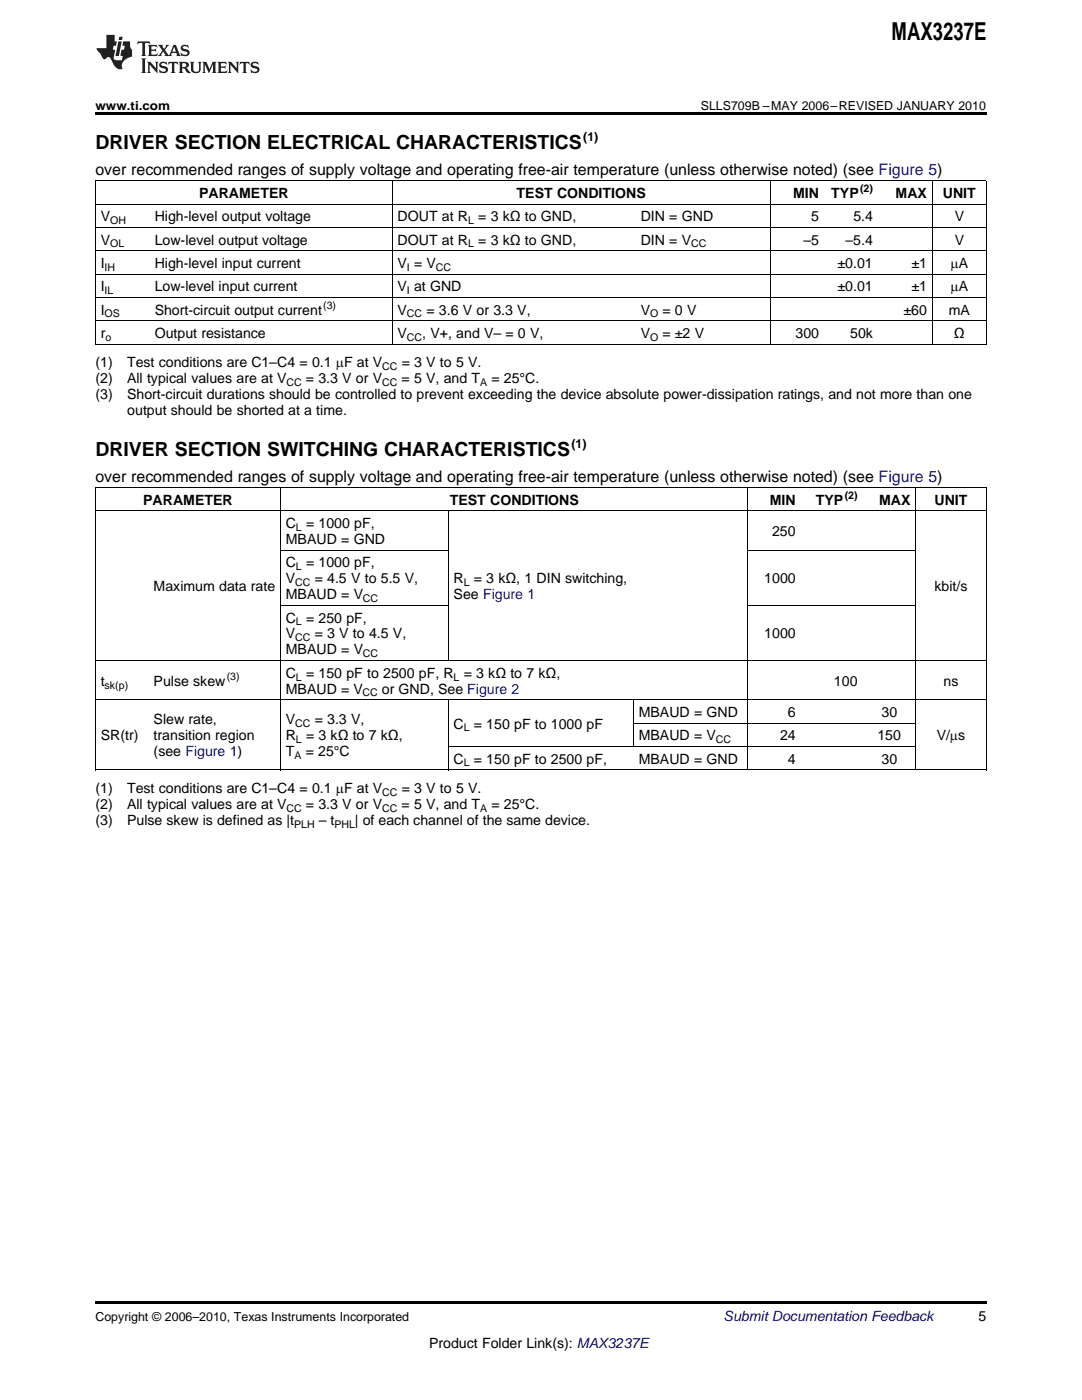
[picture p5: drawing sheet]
<svg xmlns="http://www.w3.org/2000/svg" width="216mm" height="279mm" viewBox="0 0 216 279" stroke-linecap="round" stroke-linejoin="round" font-family="sans-serif">
<defs><g id="words">
<text font-size="4.9" x="177.9" y="7.9">MAX3237E</text>
<g font-size="3.9">
<text x="19" y="29.7">DRIVER SECTION ELECTRICAL CHARACTERISTICS</text>
<text x="19" y="90.9">DRIVER SECTION SWITCHING CHARACTERISTICS</text>
</g>
<g font-size="3.2">
<text x="19" y="34.9">over recommended ranges of supply voltage and operating free-air temperature (unless otherwise noted) (see Figure 5)</text>
<text x="19" y="96.1">over recommended ranges of supply voltage and operating free-air temperature (unless otherwise noted) (see Figure 5)</text>
</g>
<g font-size="2.8">
<text x="39.7" y="39.5">PARAMETER</text>
<text x="103.1" y="39.5">TEST CONDITIONS</text>
<text x="158.3" y="39.5">MIN</text>
<text x="165.9" y="39.5">TYP</text>
<text x="178.7" y="39.5">MAX</text>
<text x="188.1" y="39.5">UNIT</text>
<text x="20.1" y="44.2">V</text>
<text x="30.9" y="44.2">High-level output voltage</text>
<text x="79.3" y="44.2">DOUT at R</text>
<text x="95.4" y="44.2">= 3 kΩ to GND,</text>
<text x="127.8" y="44.2">DIN = GND</text>
<text x="161.9" y="44.2">5</text>
<text x="170.3" y="44.2">5.4</text>
<text x="190.5" y="44.2">V</text>
<text x="20.1" y="48.8">V</text>
<text x="20.1" y="53.5">I</text>
<text x="30.9" y="48.8">Low-level output voltage</text>
<text x="30.9" y="53.5">High-level input current</text>
<text x="79.3" y="48.8">DOUT at R</text>
<text x="79.3" y="53.5">V = V</text>
<text x="95.4" y="48.8">= 3 kΩ to GND,</text>
<text x="127.8" y="48.8">DIN = V</text>
<text x="160.3" y="48.8">–5</text>
<text x="167.1" y="53.5">±0.01</text>
<text x="168.7" y="48.8">–5.4</text>
<text x="181.9" y="53.5">±1</text>
<text x="189.7" y="53.5">mA</text>
<text x="190.5" y="48.8">V</text>
<text x="20.1" y="58.1">I</text>
<text x="30.9" y="58.1">Low-level input current</text>
<text x="79.3" y="58.1">V at GND</text>
<text x="167.1" y="58.1">±0.01</text>
<text x="181.9" y="58.1">±1</text>
<text x="189.7" y="58.1">mA</text>
<text x="20.1" y="62.8">I</text>
<text x="30.9" y="62.8">Short-circuit output current</text>
<text x="79.3" y="62.8">V</text>
<text x="85.1" y="62.8">= 3.6 V or 3.3 V,</text>
<text x="127.8" y="62.8">V</text>
<text x="132.2" y="62.8">= 0 V</text>
<text x="180.3" y="62.8">±60</text>
<text x="189.3" y="62.8">mA</text>
<text x="20.1" y="67.5">r</text>
<text x="30.9" y="67.5">Output resistance</text>
<text x="79.3" y="67.5">V</text>
<text x="84.3" y="67.5">, V+, and V– = 0 V,</text>
<text x="127.8" y="67.5">V</text>
<text x="132.2" y="67.5">= ±2 V</text>
<text x="158.7" y="67.5">300</text>
<text x="169.7" y="67.5">50k</text>
<text x="190.4" y="67.5">Ω</text>
<text x="19" y="73.3">(1)</text>
<text x="19" y="76.5">(2)</text>
<text x="25.4" y="73.3">Test conditions are C1–C4 = 0.1 mF at V</text>
<text x="25.4" y="76.5">All typical values are at V</text>
<text x="61" y="76.5">= 3.3 V or V</text>
<text x="80.1" y="76.5">= 5 V, and T</text>
<text x="80.2" y="73.3">= 3 V to 5 V.</text>
<text x="98.1" y="76.5">= 25°C.</text>
<text x="19" y="79.7">(3)</text>
<text x="25.4" y="79.7">Short-circuit durations should be controlled to prevent exceeding the device absolute power-dissipation ratings, and not more than one</text>
<text x="25.4" y="82.8">output should be shorted at a time.</text>
<text x="28.6" y="100.8">PARAMETER</text>
<text x="89.7" y="100.8">TEST CONDITIONS</text>
<text x="153.6" y="100.8">MIN</text>
<text x="162.8" y="100.8">TYP</text>
<text x="175.4" y="100.8">MAX</text>
<text x="186.5" y="100.8">UNIT</text>
<text x="57" y="105.4">C</text>
<text x="61.1" y="105.4">= 1000 pF,</text>
<text x="154.1" y="107">250</text>
<text x="57" y="108.6">MBAUD = GND</text>
<text x="57" y="113.2">C</text>
<text x="61.1" y="113.2">= 1000 pF,</text>
<text x="30.7" y="118">Maximum data rate</text>
<text x="57" y="116.4">V</text>
<text x="57" y="119.6">MBAUD = V</text>
<text x="62.8" y="116.4">= 4.5 V to 5.5 V,</text>
<text x="90.5" y="116.4">R</text>
<text x="90.5" y="119.6">See Figure 1</text>
<text x="94.5" y="116.4">= 3 kΩ, 1 DIN switching,</text>
<text x="152.5" y="116.4">1000</text>
<text x="186.5" y="118">kbit/s</text>
<text x="57" y="124.2">C</text>
<text x="61.1" y="124.2">= 250 pF,</text>
<text x="57" y="127.4">V</text>
<text x="57" y="130.6">MBAUD = V</text>
<text x="62.8" y="127.4">= 3 V to 4.5 V,</text>
<text x="152.5" y="127.4">1000</text>
<text x="20.1" y="136.8">t</text>
<text x="30.7" y="136.8">Pulse skew</text>
<text x="57" y="135.3">C</text>
<text x="61.1" y="135.3">= 150 pF to 2500 pF, R</text>
<text x="92.5" y="135.3">= 3 kΩ to 7 kΩ,</text>
<text x="166.4" y="136.8">100</text>
<text x="188.3" y="136.8">ns</text>
<text x="57" y="138.4">MBAUD = V</text>
<text x="76.2" y="138.4">or GND, See Figure 2</text>
<text x="127.5" y="143.1">MBAUD = GND</text>
<text x="157.2" y="143.1">6</text>
<text x="175.9" y="143.1">30</text>
<text x="20.1" y="147.7">SR(tr)</text>
<text x="30.7" y="144.6">Slew rate,</text>
<text x="30.7" y="147.7">transition region</text>
<text x="57" y="144.6">V</text>
<text x="57" y="147.7">R</text>
<text x="61.1" y="147.7">= 3 kΩ to 7 kΩ,</text>
<text x="62.8" y="144.6">= 3.3 V,</text>
<text x="90.5" y="145.4">C</text>
<text x="94.5" y="145.4">= 150 pF to 1000 pF</text>
<text x="127.5" y="147.7">MBAUD = V</text>
<text x="155.6" y="147.7">24</text>
<text x="175.1" y="147.7">150</text>
<text x="186.9" y="147.7">V/ms</text>
<text x="30.7" y="150.9">(see Figure 1)</text>
<text x="57" y="150.9">T</text>
<text x="61" y="150.9">= 25°C</text>
<text x="90.5" y="152.4">C</text>
<text x="94.5" y="152.4">= 150 pF to 2500 pF,</text>
<text x="127.5" y="152.4">MBAUD = GND</text>
<text x="157.2" y="152.4">4</text>
<text x="175.9" y="152.4">30</text>
<text x="19" y="158.3">(1)</text>
<text x="19" y="161.4">(2)</text>
<text x="25.4" y="158.3">Test conditions are C1–C4 = 0.1 mF at V</text>
<text x="25.4" y="161.4">All typical values are at V</text>
<text x="61" y="161.4">= 3.3 V or V</text>
<text x="80.1" y="161.4">= 5 V, and T</text>
<text x="80.2" y="158.3">= 3 V to 5 V.</text>
<text x="98.1" y="161.4">= 25°C.</text>
<text x="19" y="164.6">(3)</text>
<text x="25.4" y="164.6">Pulse skew is defined as |t</text>
<text x="63.6" y="164.6">– t</text>
<text x="70.8" y="164.6">| of each channel of the same device.</text>
<text x="195.3" y="263.6">5</text>
<text x="85.6" y="269">Product Folder Link(s): MAX3237E</text>
</g>
<text font-size="2.8" fill="#0000c8" x="144.4" y="263.6">Submit Documentation Feedback</text>
<g font-size="2.5">
<text x="19" y="21.9">www.ti.com</text>
<text x="139.8" y="21.9">SLLS709B –MAY 2006–REVISED JANUARY 2010</text>
<text x="116.4" y="28.2">(1)</text>
<text x="114" y="89.4">(1)</text>
<text x="19" y="263.6">Copyright © 2006–2010, Texas Instruments Incorporated</text>
</g>
<g font-size="2.1">
<text x="171.6" y="38.4">(2)</text>
<text x="22" y="44.7">OH</text>
<text x="93.4" y="44.7">L</text>
<text x="22" y="49.4">OL</text>
<text x="93.4" y="49.4">L</text>
<text x="137.9" y="49.4">CC</text>
<text x="20.9" y="54">IH</text>
<text x="20.9" y="58.7">IL</text>
<text x="81.2" y="54">I</text>
<text x="81.2" y="58.7">I</text>
<text x="87" y="54">CC</text>
<text x="20.9" y="63.4">OS</text>
<text x="64.5" y="61.7">(3)</text>
<text x="81.2" y="63.4">CC</text>
<text x="129.7" y="63.4">O</text>
<text x="21" y="68">o</text>
<text x="81.2" y="68">CC</text>
<text x="129.7" y="68">O</text>
<text x="57.2" y="77">CC</text>
<text x="76.2" y="77">CC</text>
<text x="76.3" y="73.9">CC</text>
<text x="95.8" y="77">A</text>
<text x="168.5" y="99.6">(2)</text>
<text x="59.1" y="106">L</text>
<text x="59.1" y="113.8">L</text>
<text x="58.9" y="117">CC</text>
<text x="92.5" y="117">L</text>
<text x="59.1" y="124.8">L</text>
<text x="72.4" y="120.2">CC</text>
<text x="58.9" y="128">CC</text>
<text x="72.4" y="131.2">CC</text>
<text x="20.9" y="137.4">sk(p)</text>
<text x="45.2" y="135.7">(3)</text>
<text x="59.1" y="135.8">L</text>
<text x="90.5" y="135.8">L</text>
<text x="72.4" y="139">CC</text>
<text x="58.9" y="145.1">CC</text>
<text x="59.1" y="148.3">L</text>
<text x="92.5" y="146">L</text>
<text x="142.8" y="148.3">CC</text>
<text x="58.7" y="151.5">A</text>
<text x="92.5" y="153">L</text>
<text x="57.2" y="162">CC</text>
<text x="76.2" y="162">CC</text>
<text x="76.3" y="158.8">CC</text>
<text x="95.8" y="162">A</text>
<text x="58.7" y="165.2">PLH</text>
<text x="66.7" y="165.2">PHL</text>
</g>
</g></defs>
<g fill="#231f20">
<path d="M27.5 8.3l-.1 .5 .4-.2h.6v.1v2.1l-.2 .4h1l-.3-.4v-2.1l.1-.1h.5l.5 .2-.2-.5zM29.5 9l.2 .3v1.5l-.2 .4h1.8l.2-.6a1.04 1.04 0 0 1-1.3 .2v-.7h.6l.3 .2v-.6l-.3 .2h-.6v-.6l.8-.1 .4 .3-.2-.5zM31.5 9l.9 1.1-.9 1.1h.8l-.2-.2 .5-.7 .4 .7-.2 .2h1.5l-.1-.2 .1-.4h.9l.1 .4-.2 .2h1l-.3-.3-.7-1.9h-.5l-.9 2-.8-1 .9-1h-.8l.1 .3-.3 .5-.4-.6 .2-.2zM34.7 9.3l.4 1h-.7zM36.3 9.1a.63 .63 0 0 0-.2 .7 .63 .63 0 0 0 .6 .4l.6 .2 .1 .2a.75 .75 0 0 1-.7 .4 .75 .75 0 0 1-.6-.5l.1 .7 .1-.1a1.11 1.11 0 0 0 1.5-.6 1.13 1.13 0 0 0-1.2-.8l-.1-.4a1.04 1.04 0 0 1 1.2 .2l-.2-.5-.1 .1-.5-.2zM28.2 11.7l.2 .3v2.2l-.2 .4h1l-.3-.4v-2.2l.3-.3zM29.3 12.3l.3 .4v1.5l-.3 .4h.8l-.2-.4v-1.3l1.5 1.7v-1.9l.2-.4h-.7l.2 .4v.9l-1.1-1.3zM32 12.5a.62 .62 0 0 0-.2 .7 .62 .62 0 0 0 .6 .4l.6 .1 .1 .3a.76 .76 0 0 1-.7 .3 .76 .76 0 0 1-.6-.4l.1 .7 .1-.1a1.11 1.11 0 0 0 1.5-.6 1.13 1.13 0 0 0-1.2-.8l-.1-.4a1.04 1.04 0 0 1 1.2 .2l-.2-.6-.1 .1-.5-.1zM33.7 12.3l-.2 .7a.61 .61 0 0 1 .8-.4v1.6l-.2 .4h.9l-.2-.4v-1.6a.63 .63 0 0 1 .8 .4l-.2-.7zM35.6 12.3l.3 .4v1.5l-.3 .4h1l-.2-.2v-.8l.5 .2a.76 .76 0 0 0 1.2 .7l-1-1a.58 .58 0 0 0 .6-.5 .58 .58 0 0 0-.5-.6zM36.4 12.7l.1-.1a.45 .45 0 0 1 .5 .1 .45 .45 0 0 1 .1 .5l-.7 .2zM37.9 12.3l.2 .2a2.17 2.17 0 0 0 .3 1.9 .99 .99 0 0 0 1.6-.6v-1.1l.2-.4h-.7l.2 .2a1.92 1.92 0 0 1-.2 1.8 .6 .6 0 0 1-.9-.5v-1.1l.2-.4zM40.4 12.3l.2 .4v1.5l-.2 .4h.7l-.2-.4v-1.4l.8 1.8 .8-1.8v1.4l-.2 .4h.9l-.2-.4v-1.5l.2-.4h-.8l-.6 1.5-.6-1.5zM43.4 12.3l.2 .4v1.5l-.2 .4h1.8l.2-.6a1.04 1.04 0 0 1-1.3 .2v-.7h.5l.4 .2v-.6l-.4 .2h-.5v-.7h.8l.3 .3-.1-.6zM45.5 12.3l.2 .4v1.5l-.2 .4h.7l-.2-.4v-1.3l1.5 1.7v-1.9l.2-.4h-.7l.2 .4v.9l-1.1-1.3zM47.9 12.3l-.1 .7a.61 .61 0 0 1 .8-.4v1.6l-.3 .4h1l-.3-.4 .1-1.6a.63 .63 0 0 1 .7 .4l-.1-.7zM50.2 12.5a.62 .62 0 0 0-.2 .7 .62 .62 0 0 0 .6 .4l.6 .1 .2 .3a.76 .76 0 0 1-.8 .3 .76 .76 0 0 1-.6-.4l.1 .7 .2-.1a1.11 1.11 0 0 0 1.5-.6 1.13 1.13 0 0 0-1.3-.8l-.1-.4a1.04 1.04 0 0 1 1.2 .2l-.1-.6-.2 .1-.5-.1z"/>
<path d="M21.2 7v2.6h-1.9l.1 .4 .7 .9a.91 .91 0 0 0 1 .9 .56 .56 0 0 1 .5-.4 .56 .56 0 0 1 .5 .3l.4 .8a1.53 1.53 0 0 0 1.9 1.2 1.54 1.54 0 0 1 1-2.1l.9-.3v-1.4a1.52 1.52 0 0 1-.3-1.6h-1.4l-.2 .8h.5l-.2 .8h-.4l-.2 1v.2l.4 .1-.2 .8a1.93 1.93 0 0 1-1.6-.2l.3-1.9h-.5l.2-.8h.4l.2-.8h-.4v-1.3zM23.6 8.3l-.6 2.9h.7l.6-2.9zM23.8 7.3l-.1 .7h.6l.2-.7z"/>
</g>
<path d="M19 22.5h177.8v.5h-177.8zM19 259.7h177.8v.5h-177.8z" fill="#000"/>
<g fill="none" stroke="#000" stroke-width=".2">
<path d="M19 36.1h177.8M19.1 36.1v32.6M78.2 36.1v32.6M153.7 36.1v32.6M186 36.1v32.6M196.8 36.1v32.6M19 59.4h177.8M19 54.7h177.8M19 50h177.8M19 45.4h177.8M19 40.7h177.8M19 68.7h177.8"/>
<path d="M19 64h177.8M19 97.3h177.8M19.1 97.4v56.3M55.9 97.4v56.3M149.2 97.4v56.3M182.7 97.4v56.3M196.8 97.4v56.3M19 102h177.8M56 109.8h33.4M89.4 102v29.9M149.3 109.8h33.4M19 139.6h177.8"/>
<path d="M19 131.8h177.8M56 120.8h33.4M89.4 139.7v14M126.3 139.7v9.3M149.3 120.8h33.4M19 153.6h177.8M89.5 149h93.2M126.4 144.3h56.3"/>
</g>
<use href="#words"/>
</svg>
